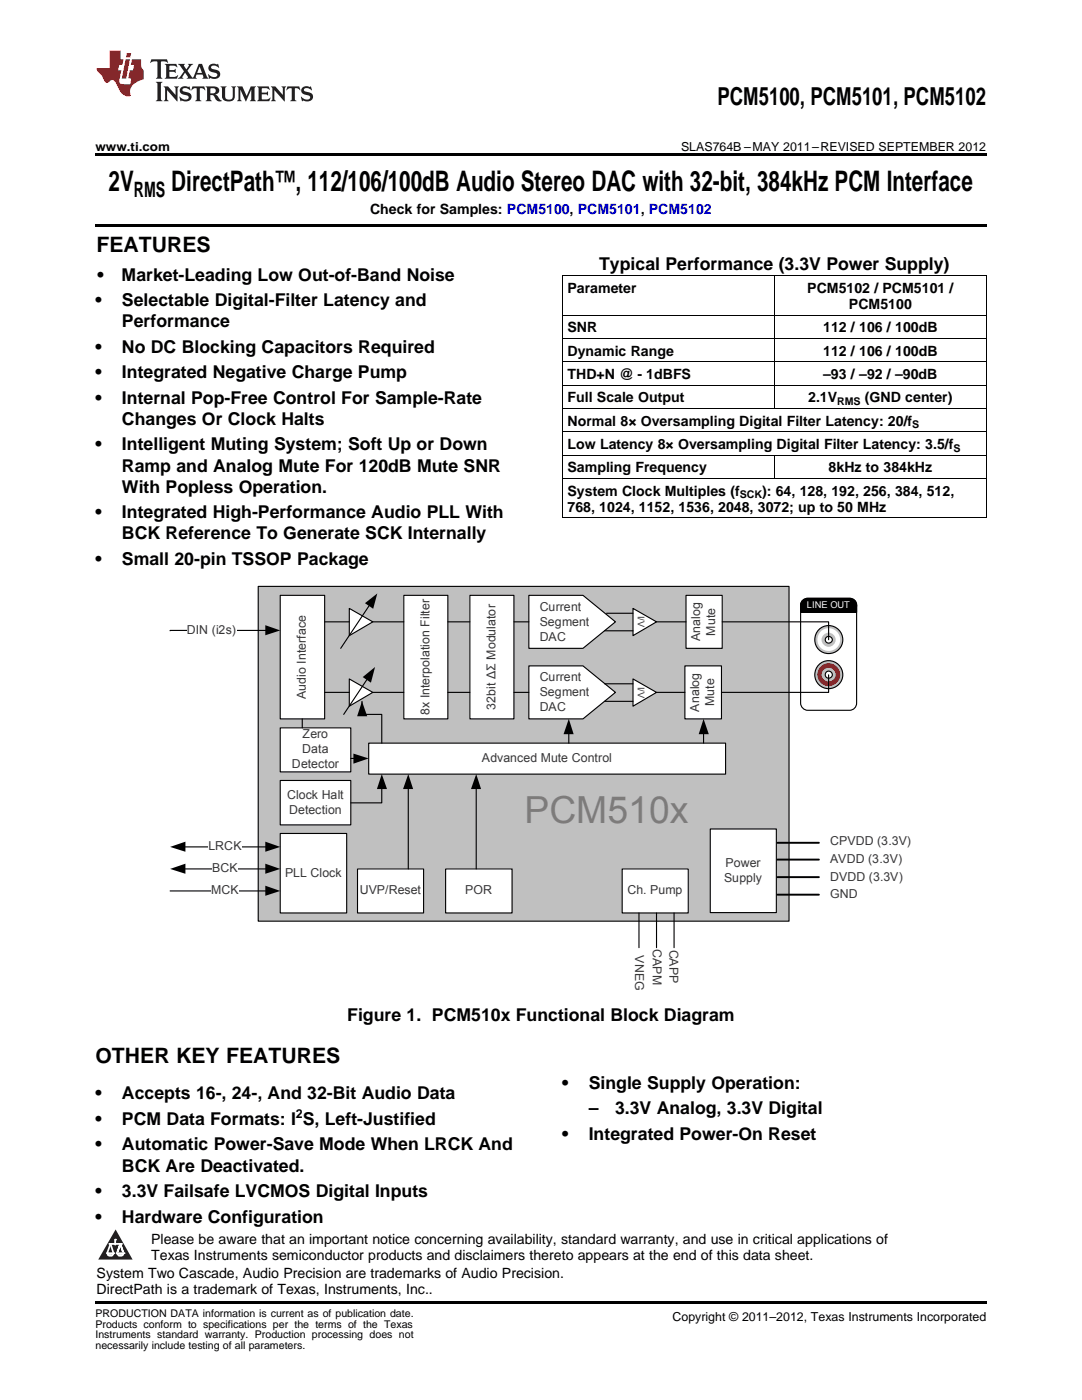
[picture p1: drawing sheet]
<svg xmlns="http://www.w3.org/2000/svg" width="216mm" height="279mm" viewBox="0 0 216 279" stroke-linecap="round" stroke-linejoin="round" font-family="sans-serif">
<defs><g id="words">
<text font-size="7.4" fill="#817c7a" x="104.6" y="164.2">PCM510x</text>
<g font-size="5.6">
<text x="21.7" y="38.1">2V</text>
<text x="34.2" y="38.1">DirectPath™, 112/106/100dB Audio Stereo DAC with 32-bit, 384kHz PCM Interface</text>
</g>
<text font-size="4.9" x="143.2" y="21">PCM5100, PCM5101, PCM5102</text>
<g font-size="4.2">
<text x="26.7" y="39.2">RMS</text>
<text x="19.2" y="50.3">FEATURES</text>
<text x="19" y="212.2">OTHER KEY FEATURES</text>
</g>
<g font-size="3.5">
<text x="119.6" y="53.8">Typical Performance (3.3V Power Supply)</text>
<text x="19.4" y="56">•</text>
<text x="24.3" y="56">Market-Leading Low Out-of-Band Noise</text>
<text x="19" y="61.1">•</text>
<text x="24.3" y="61.1">Selectable Digital-Filter Latency and</text>
<text x="24.3" y="65.3">Performance</text>
<text x="19" y="70.4">•</text>
<text x="24.3" y="70.4">No DC Blocking Capacitors Required</text>
<text x="19" y="75.5">•</text>
<text x="24.3" y="75.5">Integrated Negative Charge Pump</text>
<text x="19" y="80.6">•</text>
<text x="24.3" y="80.6">Internal Pop-Free Control For Sample-Rate</text>
<text x="19" y="89.9">•</text>
<text x="24.3" y="84.8">Changes Or Clock Halts</text>
<text x="24.3" y="89.9">Intelligent Muting System; Soft Up or Down</text>
<text x="24.3" y="94.1">Ramp and Analog Mute For 120dB Mute SNR</text>
<text x="24.3" y="98.4">With Popless Operation.</text>
<text x="19" y="103.4">•</text>
<text x="24.3" y="103.4">Integrated High-Performance Audio PLL With</text>
<text x="24.3" y="107.7">BCK Reference To Generate SCK Internally</text>
<text x="19" y="112.7">•</text>
<text x="24.3" y="112.7">Small 20-pin TSSOP Package</text>
<text x="69.3" y="203.8">Figure 1. PCM510x Functional Block Diagram</text>
<text x="19" y="219.4">•</text>
<text x="24.3" y="219.4">Accepts 16-, 24-, And 32-Bit Audio Data</text>
<text x="112.2" y="217.3">•</text>
<text x="117.5" y="217.3">Single Supply Operation:</text>
<text x="19" y="224.5">•</text>
<text x="24.3" y="224.5">PCM Data Formats: I S, Left-Justified</text>
<text x="112.2" y="227.5">•</text>
<text x="117.5" y="222.4">–</text>
<text x="117.5" y="227.5">Integrated Power-On Reset</text>
<text x="122.7" y="222.4">3.3V Analog, 3.3V Digital</text>
<text x="19" y="229.6">•</text>
<text x="24.3" y="229.6">Automatic Power-Save Mode When LRCK And</text>
<text x="24.3" y="233.8">BCK Are Deactivated.</text>
<text x="19" y="238.9">•</text>
<text x="24.3" y="238.9">3.3V Failsafe LVCMOS Digital Inputs</text>
<text x="19" y="244">•</text>
<text x="24.3" y="244">Hardware Configuration</text>
</g>
<g font-size="2.8">
<text x="73.8" y="42.7">Check for Samples: PCM5100, PCM5101, PCM5102</text>
<text x="113.2" y="58.5">Parameter</text>
<text x="161.1" y="58.5">PCM5102 / PCM5101 /</text>
<text x="169.4" y="61.7">PCM5100</text>
<text x="113.2" y="66.3">SNR</text>
<text x="113.2" y="71">Dynamic Range</text>
<text x="164.3" y="66.3">112 / 106 / 100dB</text>
<text x="164.3" y="71">112 / 106 / 100dB</text>
<text x="113.2" y="75.6">THD+N @ - 1dBFS</text>
<text x="164.3" y="75.6">–93 / –92 / –90dB</text>
<text x="113.2" y="80.3">Full Scale Output</text>
<text x="161.3" y="80.3">2.1V</text>
<text x="172.6" y="80.3">(GND center)</text>
<text x="113.2" y="84.9">Normal 8× Oversampling Digital Filter Latency: 20/f</text>
<text x="113.2" y="89.6">Low Latency 8× Oversampling Digital Filter Latency: 3.5/f</text>
<text x="113.2" y="94.3">Sampling Frequency</text>
<text x="165.3" y="94.3">8kHz to 384kHz</text>
<text x="113.2" y="98.9">System Clock Multiples (f</text>
<text x="152.1" y="98.9">): 64, 128, 192, 256, 384, 512,</text>
<text x="113.2" y="102.1">768, 1024, 1152, 1536, 2048, 3072; up to 50 MHz</text>
<text x="30.2" y="248.4">Please be aware that an important notice concerning availability, standard warranty, and use in critical applications of</text>
<text x="30.2" y="251.5">Texas Instruments semiconductor products and disclaimers thereto appears at the end of this data sheet.</text>
<text x="19.3" y="255.1">System Two Cascade, Audio Precision are trademarks of Audio Precision.</text>
<text x="19.3" y="258.2">DirectPath is a trademark of Texas, Instruments, Inc..</text>
</g>
<g font-size="2.5">
<text x="19" y="30.1">www.ti.com</text>
<text x="135.9" y="30.1">SLAS764B –MAY 2011–REVISED SEPTEMBER 2012</text>
<text x="59.1" y="223.1">2</text>
<text x="134.2" y="263.6">Copyright © 2011–2012, Texas Instruments Incorporated</text>
</g>
<g font-size="2.5" fill="#363539">
<text x="107.7" y="121.9">Current</text>
<text x="107.7" y="124.8">Segment</text>
<text x="37.3" y="126.6">DIN (i2s)</text>
<text x="107.7" y="127.8">DAC</text>
<text x="139.7" y="128" transform="rotate(-90 139.7 128)">Analog</text>
<text x="142.7" y="126.9" transform="rotate(-90 142.7 126.9)">Mute</text>
<text x="107.7" y="135.9">Current</text>
<text x="61.1" y="139.4" transform="rotate(-90 61.1 139.4)">Audio Interface</text>
<text x="85.7" y="142.7" transform="rotate(-90 85.7 142.7)">8x Interpolation Filter</text>
<text x="98.9" y="141.6" transform="rotate(-90 98.9 141.6)">32bit ∆Σ Modulator</text>
<text x="107.7" y="138.9">Segment</text>
<text x="107.7" y="141.9">DAC</text>
<text x="139.5" y="142.1" transform="rotate(-90 139.5 142.1)">Analog</text>
<text x="142.5" y="140.9" transform="rotate(-90 142.5 140.9)">Mute</text>
<text x="60.4" y="147.3">Zero</text>
<text x="58.2" y="153.3">Detector</text>
<text x="60.3" y="150.3">Data</text>
<text x="96.1" y="152.1">Advanced Mute Control</text>
<text x="57.3" y="159.4">Clock Halt</text>
<text x="57.7" y="162.4">Detection</text>
<text x="41.6" y="169.7">LRCK</text>
<text x="144.8" y="173">Power</text>
<text x="165.6" y="172.2">AVDD (3.3V)</text>
<text x="165.6" y="168.7">CPVDD (3.3V)</text>
<text x="42.1" y="178.5">MCK</text>
<text x="42.4" y="174.1">BCK</text>
<text x="56.9" y="175">PLL Clock</text>
<text x="71.8" y="178.5">UVP/Reset</text>
<text x="92.8" y="178.5">POR</text>
<text x="125.2" y="178.5">Ch. Pump</text>
<text x="144.5" y="176">Supply</text>
<text x="165.6" y="175.8">DVDD (3.3V)</text>
<text x="165.6" y="179.3">GND</text>
<text x="126.8" y="190.6" transform="rotate(90 126.8 190.6)">VNEG</text>
<text x="130.3" y="189.4" transform="rotate(90 130.3 189.4)">CAPM</text>
<text x="133.6" y="189.5" transform="rotate(90 133.6 189.5)">CAPP</text>
</g>
<g font-size="2.1">
<text x="167" y="80.9">RMS</text>
<text x="182" y="85.5">S</text>
<text x="190.3" y="90.2">S</text>
<text x="147.6" y="99.5">SCK</text>
<text x="19" y="262.9">PRODUCTION DATA information is current as of publication date.</text>
<text x="19" y="265">Products conform to specifications per the terms of the Texas</text>
<text x="19" y="267.1">Instruments standard warranty. Production processing does not</text>
<text x="19" y="269.2">necessarily include testing of all parameters.</text>
</g>
<g font-size="1.9" fill="#363539">
<text x="127.3" y="123" transform="rotate(90 127.3 123)">I/V</text>
<text x="127.3" y="137.1" transform="rotate(90 127.3 137.1)">I/V</text>
</g>
<text font-size="1.9" fill="#fbfbf9" x="161" y="121.3">LINE OUT</text>
<g font-size=".4" fill="#fff">
<text x="19" y="50.2">1</text>
<text x="19" y="255.1">2</text>
<text x="19" y="258.2">3</text>
</g>
</g></defs>
<path d="M23.1 245.4l3.4 6h-6.9z" fill="#231f20"/>
<path d="M21.4 250.1h1.2l-.3 .5h-.3a.55 .55 0 0 1-.6-.5z" fill-rule="evenodd" fill="#fff"/>
<path d="M21.4 250.1h1.2l-.3 .5h-.3a.55 .55 0 0 1-.6-.5z" fill="none" stroke="#231f20" stroke-width=".34"/>
<path d="M21.4 250.1l1.2 .1-.3 .4h-.5z" fill="none" stroke="#fff" stroke-width=".34"/>
<path d="M23 248.3h.1" fill="none" stroke="#fff" stroke-width=".34"/>
<path d="M23 247.4v.9z" fill="#fff"/>
<path d="M23 247.4v.9z" fill="none" stroke="#fff" stroke-width=".34"/>
<circle cx="23" cy="247.4" r=".17" fill="#fff"/>
<path d="M21.9 248.2h.1" fill="none" stroke="#fff" stroke-width=".34"/>
<path d="M21.9 248.2h2.3z" fill="#fff"/>
<path d="M21.9 248.2h2.3z" fill="none" stroke="#fff" stroke-width=".34"/>
<circle cx="24.2" cy="248.2" r=".17" fill="#fff"/>
<path d="M23.3 250.1h.1" fill="none" stroke="#fff" stroke-width=".34"/>
<path d="M24 248.2l-.7 1.9z" fill="#fff"/>
<path d="M24 248.2l-.7 1.9z" fill="none" stroke="#fff" stroke-width=".34"/>
<path d="M24 248.2l.7 1.9z" fill="#fff"/>
<path d="M24 248.2l.7 1.9z" fill="none" stroke="#fff" stroke-width=".34"/>
<path d="M24.6 250.1h.1" fill="none" stroke="#fff" stroke-width=".34"/>
<circle cx="21.4" cy="250.1" r=".17" fill="#fff"/>
<path d="M22.1 248.2l-.7 1.9z" fill="#fff"/>
<path d="M22.1 248.2l-.7 1.9z" fill="none" stroke="#fff" stroke-width=".34"/>
<path d="M22.1 248.2l.5 1.9z" fill="#fff"/>
<path d="M22.1 248.2l.5 1.9z" fill="none" stroke="#fff" stroke-width=".34"/>
<circle cx="22.6" cy="250.1" r=".17" fill="#fff"/>
<path d="M23.4 250.1h1.3a.65 .65 0 0 1-.7 .5 .65 .65 0 0 1-.6-.5z" fill-rule="evenodd" fill="#fff"/>
<path d="M23.4 250.1h1.3a.65 .65 0 0 1-.7 .5 .65 .65 0 0 1-.6-.5z" fill="none" stroke="#231f20" stroke-width=".34"/>
<path d="M23.4 250.1h1.3l-.4 .5h-.6z" fill="none" stroke="#fff" stroke-width=".34"/>
<path d="M23.3 250.1h.1" fill="none" stroke="#fff" stroke-width=".34"/>
<circle cx="24.7" cy="250.1" r=".17" fill="#fff"/>
<path d="M51.5 117h105.9v66.8h-105.9z" fill-rule="evenodd" fill="#c0c0c0"/>
<path d="M51.5 117h105.9v66.8h-105.9z" fill="none" stroke="#000" stroke-width=".22"/>
<path d="M69.7 121.4l4.7 2.7-4.7 2.8z" fill="#fff"/>
<path d="M69.7 121.4l4.7 2.7-4.7 2.8zM73.8 120.7l-5.8 8.7" fill="none" stroke="#000" stroke-width=".22"/>
<path d="M72.8 120.4l2.5-2-.8 3.1z" fill="#000"/>
<path d="M69.7 135.5l4.7 2.7-4.7 2.7z" fill="#fff"/>
<path d="M69.7 135.5l4.7 2.7-4.7 2.7zM73.3 135.4l-4.7 7.2" fill="none" stroke="#000" stroke-width=".22"/>
<path d="M72.4 135.1l2.4-2-.8 3.1z" fill="#000"/>
<path d="M55.9 118.8h8.9v24.7h-8.9z" fill-rule="evenodd" fill="#fff"/>
<path d="M55.9 118.8h8.9v24.7h-8.9z" fill="none" stroke="#000" stroke-width=".22"/>
<path d="M80.6 118.8h8.8v24.7h-8.8z" fill-rule="evenodd" fill="#fff"/>
<path d="M80.6 118.8h8.8v24.7h-8.8z" fill="none" stroke="#000" stroke-width=".22"/>
<path d="M93.8 118.8h8.7v24.7h-8.7z" fill-rule="evenodd" fill="#fff"/>
<path d="M93.8 118.8h8.7v24.7h-8.7z" fill="none" stroke="#000" stroke-width=".22"/>
<path d="M105.5 118.8h10.8l6.5 5.3-6.5 5.3h-10.8z" fill-rule="evenodd" fill="#fff"/>
<path d="M105.5 118.8h10.8l6.5 5.3-6.5 5.3h-10.8z" fill="none" stroke="#000" stroke-width=".22"/>
<path d="M105.5 132.9h10.8l6.5 5.3-6.5 5.3h-10.8z" fill-rule="evenodd" fill="#fff"/>
<path d="M105.5 132.9h10.8l6.5 5.3-6.5 5.3h-10.8z" fill="none" stroke="#000" stroke-width=".22"/>
<path d="M126.3 121.4l4.7 2.7-4.7 2.8z" fill="#fff"/>
<path d="M126.3 121.4l4.7 2.7-4.7 2.8z" fill="none" stroke="#000" stroke-width=".22"/>
<path d="M126.3 135.5l4.7 2.7-4.7 2.7z" fill="#fff"/>
<path d="M126.3 135.5l4.7 2.7-4.7 2.7z" fill="none" stroke="#000" stroke-width=".22"/>
<path d="M136.9 118.8h7.2v10.6h-7.2z" fill-rule="evenodd" fill="#fff"/>
<path d="M136.9 118.8h7.2v10.6h-7.2z" fill="none" stroke="#000" stroke-width=".22"/>
<path d="M136.7 132.9h7.3v10.6h-7.3z" fill-rule="evenodd" fill="#fff"/>
<g fill="none" stroke="#000" stroke-width=".22">
<path d="M64.8 124.1h4.9M64.8 138.2h4.9M74.4 124.1h6.2M74.4 138.2h6.2M89.4 124.1h4.4M89.4 138.2h4.4M102.5 124.1h3M102.5 138.2h3M120.6 125.9h5.7M120.6 136.5h5.7M121 122.4h5.3M131 124.1h5.9"/>
<path d="M131 138.2h5.7M136.7 132.9h7.3v10.6h-7.3z"/>
</g>
<path d="M55.9 145.3h14.1v8.7h-14.1z" fill-rule="evenodd" fill="#fff"/>
<path d="M55.9 145.3h14.1v8.7h-14.1z" fill="none" stroke="#000" stroke-width=".22"/>
<path d="M71.3 173.4h13.2v8.8h-13.2z" fill-rule="evenodd" fill="#fff"/>
<path d="M71.3 173.4h13.2v8.8h-13.2z" fill="none" stroke="#000" stroke-width=".22"/>
<path d="M55.9 166.3h13.3v15.9h-13.3z" fill-rule="evenodd" fill="#fff"/>
<path d="M55.9 166.3h13.3v15.9h-13.3z" fill="none" stroke="#000" stroke-width=".22"/>
<path d="M141.7 165.4h13.2v16.7h-13.2z" fill-rule="evenodd" fill="#fff"/>
<path d="M141.7 165.4h13.2v16.7h-13.2z" fill="none" stroke="#000" stroke-width=".22"/>
<path d="M124.1 173.4h13.2v8.8h-13.2z" fill-rule="evenodd" fill="#fff"/>
<path d="M124.1 173.4h13.2v8.8h-13.2z" fill="none" stroke="#000" stroke-width=".22"/>
<path d="M88.9 173.4h13.3v8.8h-13.3z" fill-rule="evenodd" fill="#fff"/>
<path d="M88.9 173.4h13.3v8.8h-13.3z" fill="none" stroke="#000" stroke-width=".22"/>
<path d="M55.9 155.8h14.1v8.8h-14.1z" fill-rule="evenodd" fill="#fff"/>
<path d="M55.9 155.8h14.1v8.8h-14.1z" fill="none" stroke="#000" stroke-width=".22"/>
<path d="M73.6 148.3h71.2v6.2h-71.2z" fill-rule="evenodd" fill="#fff"/>
<path d="M73.6 148.3h71.2v6.2h-71.2zM33.9 177.8h19.3" fill="none" stroke="#000" stroke-width=".22"/>
<path d="M52.9 176.8l3 1-3 1z" fill="#000"/>
<path d="M42.2 176.3h5.5v3h-5.5z" fill-rule="evenodd" fill="#fff"/>
<path d="M36.7 173.4h16.5" fill="none" stroke="#000" stroke-width=".22"/>
<path d="M33.9 173.4l3.1-1v2zM52.9 172.4l3 1-3 1z" fill="#000"/>
<path d="M42.4 171.9h5.1v3h-5.1z" fill-rule="evenodd" fill="#fff"/>
<path d="M36.7 169h16.5" fill="none" stroke="#000" stroke-width=".22"/>
<path d="M33.9 169l3.1-1v2zM52.9 168l3 1-3 1z" fill="#000"/>
<path d="M41.6 167.5h6.6v3h-6.6z" fill-rule="evenodd" fill="#fff"/>
<path d="M160 120l.7-.5 .5-.1h8.3a1.36 1.36 0 0 1 1.4 1.4v19.5a1.42 1.42 0 0 1-1.4 1.5h-8.3a1.46 1.46 0 0 1-1.4-1.5v-19.5zM160 120l.7-.5 .5-.1h8.3a1.38 1.38 0 0 1 1.4 1.4 1.38 1.38 0 0 1-1.4 1.4h-8.3a1.39 1.39 0 0 1-1.3-.8 1.39 1.39 0 0 1 .1-1.4zM72.2 140v2.6h4v5.7M120.6 140h5.7M159.8 120.8h11.1v1.4h-11.1zM60.3 143.5v1.8M70 151.4h.8M76.2 157.2v3h-6.2M81.5 157.2v16.2M95 157.2v16.2M113.5 146.2v2.1M140.4 146.2v2.1" fill="none" stroke="#000" stroke-width=".22"/>
<g fill="#000">
<path d="M70.5 150.4l3.1 1-3.1 1zM72.2 140l1.1 2.9h-2zM76.2 154.5l1 3h-2zM81.5 154.5l.9 3h-2zM95 154.5l1 3h-2zM113.5 143.5l1 3h-2zM140.4 143.5l1 3h-2z"/>
<path d="M159.8 120.8h11.1v1.4h-11.1z" fill-rule="evenodd"/>
<path d="M160 120l.7-.5 .5-.1h8.3a1.38 1.38 0 0 1 1.4 1.4 1.38 1.38 0 0 1-1.4 1.4h-8.3a1.39 1.39 0 0 1-1.3-.8 1.39 1.39 0 0 1 .1-1.4z" fill-rule="evenodd"/>
</g>
<path d="M155.1 171.6h8.3M155.1 168.2h8.3M155.1 178.6h8.3M155.1 175.1h8.3" fill="none" stroke="#000" stroke-width=".39"/>
<circle cx="165.4" cy="127.7" r="2.81" fill="#c0c0c0"/>
<circle cx="165.4" cy="127.7" r="2.81" fill="none" stroke="#000" stroke-width=".22"/>
<circle cx="165.4" cy="127.7" r="2.29" fill="#fff"/>
<circle cx="165.3" cy="127.7" r="1.41" fill="#c0c0c0"/>
<circle cx="165.4" cy="127.7" r=".7" fill="#fff"/>
<circle cx="165.4" cy="127.7" r=".7" fill="none" stroke="#000" stroke-width=".22"/>
<circle cx="165.4" cy="134.6" r="2.8" fill="#c0c0c0"/>
<circle cx="165.4" cy="134.6" r="2.8" fill="none" stroke="#000" stroke-width=".22"/>
<circle cx="165.4" cy="134.6" r="2.28" fill="#f00"/>
<circle cx="165.4" cy="134.7" r="1.39" fill="#c0c0c0"/>
<circle cx="165.4" cy="134.6" r=".72" fill="#fff"/>
<g fill="none" stroke="#000" stroke-width=".22">
<path d="M53.2 125.8l-19.3 .1M144.1 124.1h21.2v3.6M165.3 134.7v3.5h-21.3"/>
<circle cx="165.4" cy="134.6" r=".72"/>
</g>
<path d="M52.9 124.8l3 1-3 1z" fill="#000"/>
<path d="M37.3 124.4h9.8v3h-9.8z" fill-rule="evenodd" fill="#fff"/>
<path d="M127.5 182.2v6.9M131 182.2v6.9M134.5 182.2v6.9" fill="none" stroke="#000" stroke-width=".22"/>
<path d="M30.2 11.8l-.2 .8a1.31 1.31 0 0 1 1.4-.3v2.9l-.3 .5h1.3l-.3-.5v-2.7l.3-.3a1.09 1.09 0 0 1 1.1 .4l-.2-.8zM32.9 12.8l.3 .4v2l-.3 .5h2.4l.2-.7a1.48 1.48 0 0 1-1.7 .3v-1l1 .1 .2 .2v-.9l-.2 .3h-1v-.7l.2-.2a1.73 1.73 0 0 1 1.4 .3l-.2-.6zM35.5 12.8l1.2 1.4-.7 1-.5 .5h1.1l-.2-.3 .5-.9 .6 .9-.2 .3h2l-.3-.3 .2-.5h1.2l.2 .5-.2 .3h1.2l-.3-.4-1-2.5h-.6l-1.3 2.7-1-1.4 1.1-1.3h-1l.2 .2-.5 .9-.5-.9 .2-.2zM39.8 13.3l.5 1.3h-1zM41.9 12.9a.83 .83 0 0 0-.3 1 .83 .83 0 0 0 .8 .5l.8 .2 .2 .3a1 1 0 0 1-1 .5 1 1 0 0 1-.8-.6l.1 .9 .2-.1a1.65 1.65 0 0 0 2-.5 .89 .89 0 0 0-.8-1.2l-.8-.2-.2-.3a.91 .91 0 0 1 1.6 .2l-.2-.8h-.4a1.34 1.34 0 0 0-1.2 .1zM31.1 16.3l.3 .5v2.9l-.3 .5h1.3l-.3-.5v-2.9l.3-.5zM32.7 17.2l.2 .5v2l-.2 .5h.9l-.3-.5 .1-1.7 2 2.2v-2.5l.3-.5h-.9l.2 .3v1.4l-1.5-1.7zM36.2 17.4a.83 .83 0 0 0-.3 .9 .83 .83 0 0 0 .8 .6l.8 .2 .2 .3a1 1 0 0 1-1 .5 1 1 0 0 1-.8-.6l.1 .9 .2-.1a1.66 1.66 0 0 0 2-.5 .89 .89 0 0 0-.9-1.2l-.7-.2-.2-.3a.91 .91 0 0 1 1.6 .2l-.2-.9-.4 .1a1.36 1.36 0 0 0-1.2 .1zM38.4 17.2l-.2 .9a.61 .61 0 0 1 1.1-.3v1.9l-.4 .5h1.3l-.3-.5v-1.9l.2-.2a.81 .81 0 0 1 .8 .5l-.1-.9zM41 17.2l.3 .5v2l-.3 .5h1.3l-.3-.3v-.9a.72 .72 0 0 1 .9 .6 .85 .85 0 0 0 1.4 .5l-.5-.3-.5-.7-.3-.3a.78 .78 0 0 0 .7-.7 .78 .78 0 0 0-.7-.8zM42 17.7l.2-.1a.6 .6 0 0 1 .7 .1 .6 .6 0 0 1 .1 .7l-.2 .2h-.8zM44 17.2l.3 .3a3.4 3.4 0 0 0 .3 2.4 1.57 1.57 0 0 0 2.2-.3l.1-2.1 .2-.3h-1l.3 .5v1.5a.76 .76 0 0 1-.7 .7 .76 .76 0 0 1-.8-.7v-1.5l.3-.5zM47.3 17.2l.3 .5v2l-.3 .5h.9l-.2-.5v-1.8l1 2.3 1.1-2.3v1.8l-.2 .5h1.2l-.3-.5v-2l.3-.5h-1.1l-.8 2-.8-2zM51.3 17.2l.3 .5v2l-.3 .5h2.4l.2-.7a1.49 1.49 0 0 1-1.6 .3l-.1-1h1l.3 .3v-.9l-.3 .3h-1v-.7l.3-.2a1.73 1.73 0 0 1 1.4 .3l-.3-.7zM54.1 17.2l.3 .5v2l-.3 .5h1l-.4-.5 .1-1.7 2 2.2v-2.5l.3-.5h-.9l.2 .3v1.4l-1.5-1.7zM57.4 17.2l-.2 .9a.8 .8 0 0 1 1-.5v2.1l-.3 .5h1.3l-.4-.5v-1.9l.2-.2a.81 .81 0 0 1 .9 .5l-.2-.9zM60.4 17.4a.83 .83 0 0 0-.3 .9 .83 .83 0 0 0 .8 .6l.8 .2 .2 .3a1 1 0 0 1-1 .5 1 1 0 0 1-.8-.6l.2 .9 .1-.1a1.66 1.66 0 0 0 2-.5 .89 .89 0 0 0-.8-1.2l-.8-.2-.2-.3a.91 .91 0 0 1 1.6 .2l-.2-.9-.3 .1a1.35 1.35 0 0 0-1.3 .1z" fill="#231f20"/>
<path d="M21.9 10.1v3.5h-2.6a2.13 2.13 0 0 0 .9 1.4l.4 .6a.94 .94 0 0 0 1.1 .9 .75 .75 0 0 1 .6-.5 .75 .75 0 0 1 .7 .4l.5 1a2.1 2.1 0 0 0 2.6 1.7 2.2 2.2 0 0 1 1.7-3l.9-.3v-1.8a1.16 1.16 0 0 1-.5-1v-1.2h-1.9l-.2 1.2h.7l-.3 1h-.6l-.3 1.3v.3l.6 .1-.2 1.1h-.9a.93 .93 0 0 1-1.3-.8l.4-2h-.6l.2-1h.6l.3-1.2h-.6v-1.7zM25.1 11.8l-.8 3.9h.9l.7-3.9zM25.3 10.6l-.2 .9h.9l.2-.9z" fill="#ee1d23"/>
<path d="M19 30.6h177.8v.5h-177.8zM19 44.7h177.8v.5h-177.8zM19 259.7h177.8v.5h-177.8z" fill="#000"/>
<g fill="none" stroke="#000" stroke-width=".2">
<path d="M112.2 55.1h84.6M112.2 55.1v48.3M154.5 55.1v26.5M196.8 55.1v48.3M112.2 76.9h84.6M112.2 72.2h84.6M112.2 67.5h84.6M112.2 62.9h84.6M112.2 95.5h84.6M112.2 90.8h84.6M112.2 86.2h84.6M112.2 81.5h84.6"/>
<path d="M154.5 90.9v4.6M112.2 103.3h84.6"/>
</g>
<use href="#words"/>
</svg>
